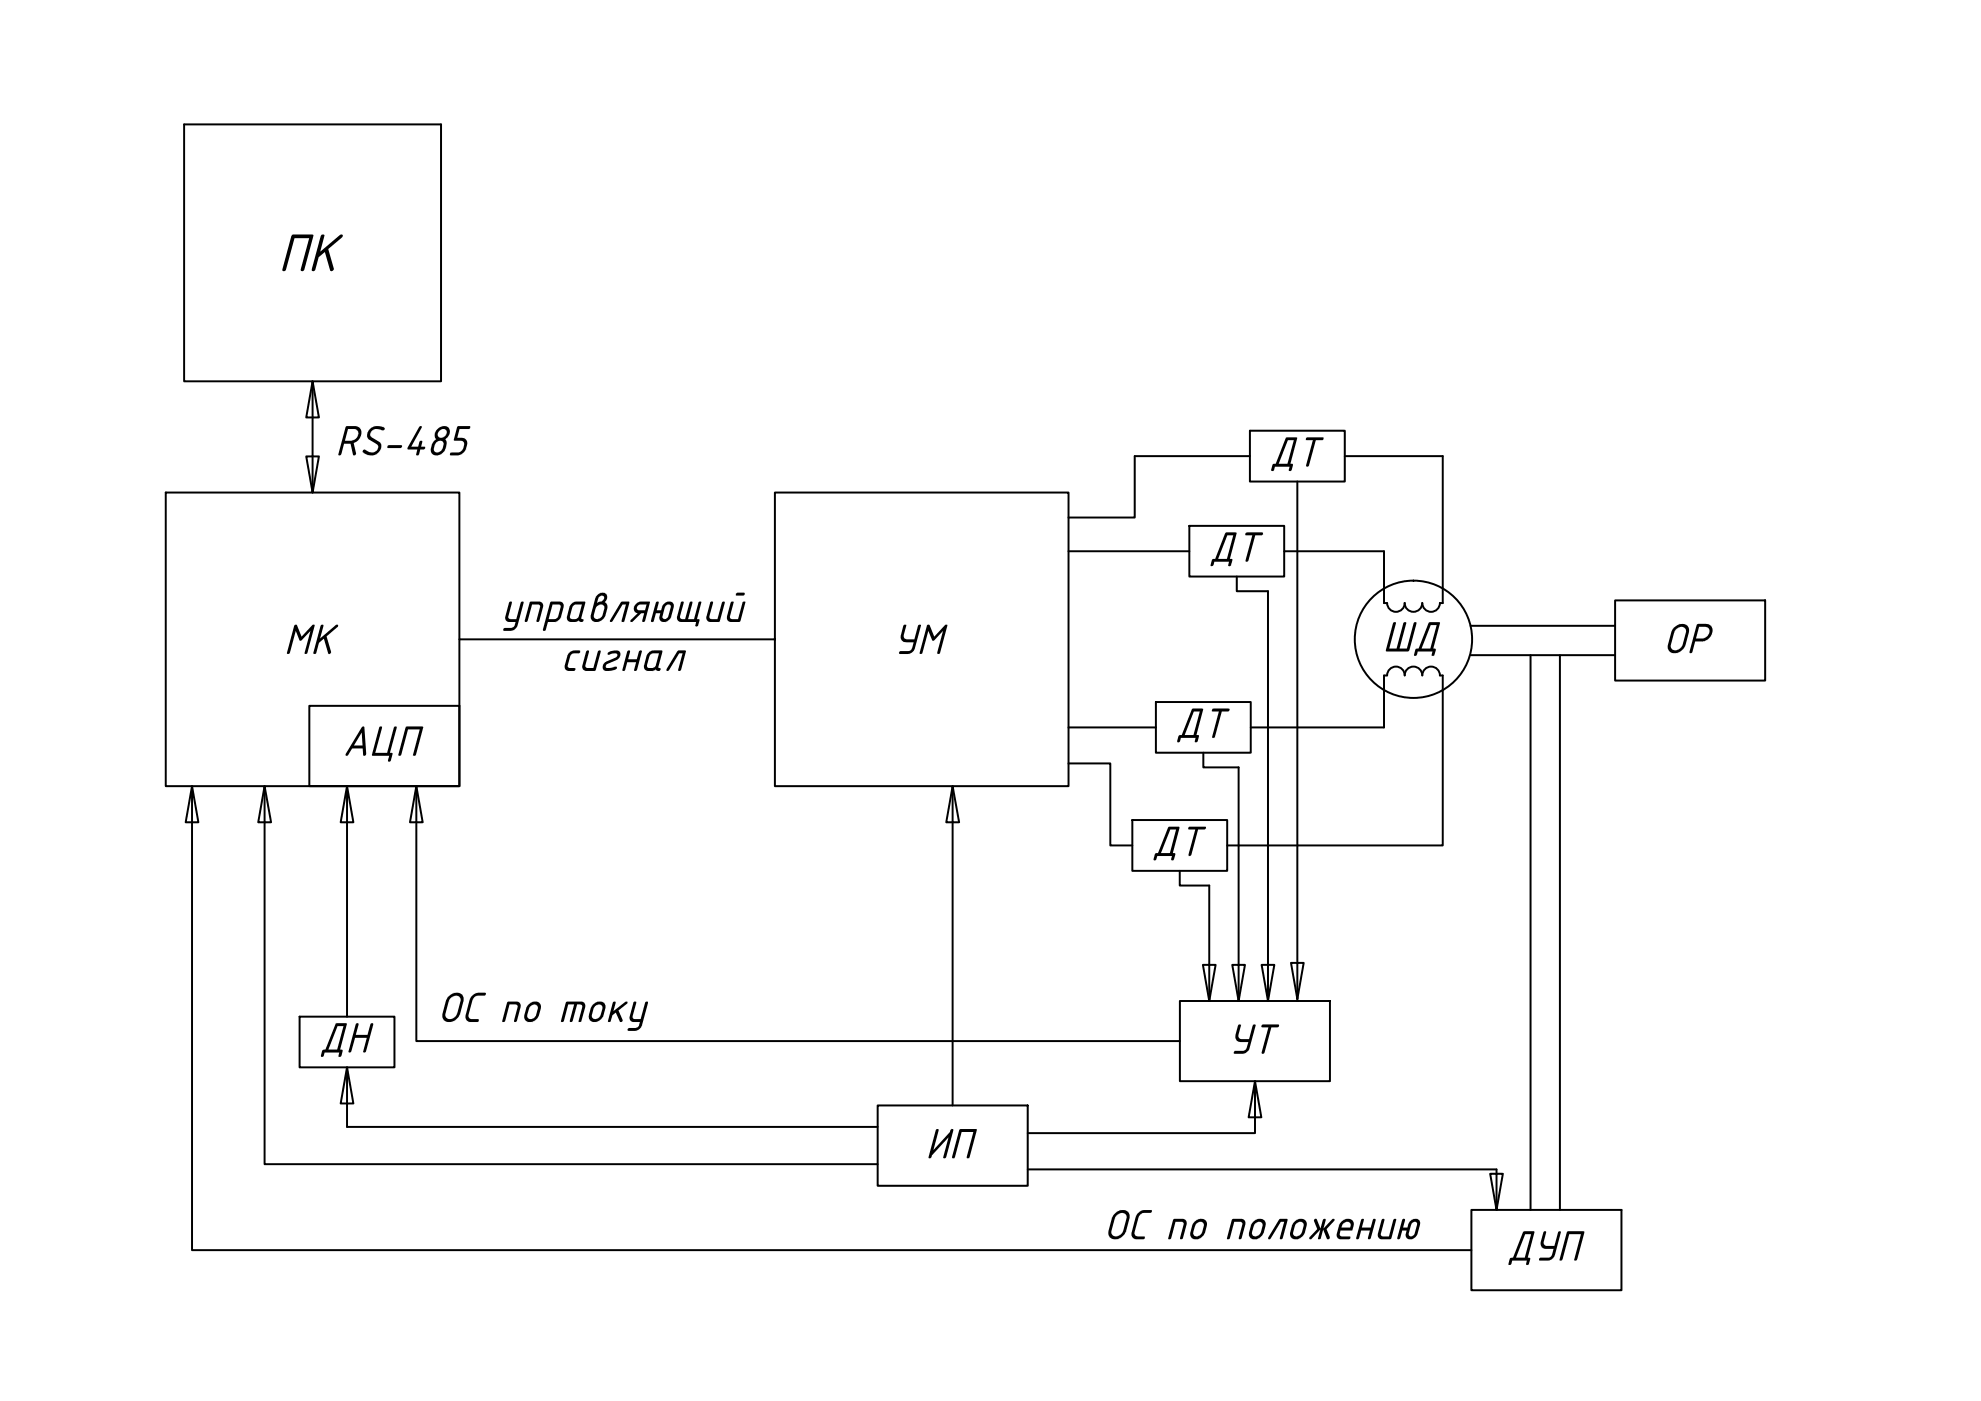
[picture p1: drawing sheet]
<svg xmlns="http://www.w3.org/2000/svg" width="594mm" height="420mm" viewBox="0 0 594 420" stroke-linecap="round" stroke-linejoin="round" font-family="sans-serif">
<g fill="none" stroke="#000" stroke-width=".59">
<path d="M55.2 37.3h77.1v77.1h-77.1zM93.7 114.4l1.9 10.8h-3.8zM93.7 114.4v33.3M91.8 136.9h3.8l-1.9 10.8zM374.8 136.8h-34.5v18.4h-19.9M374.8 129.2h28.5v15.2h-28.5zM403.3 136.8h29.4v44.1l-.9-.1a2.65 2.65 0 0 1-2.6 2.7 2.65 2.65 0 0 1-2.7-2.7 2.65 2.65 0 0 1-2.6 2.7 2.65 2.65 0 0 1-2.7-2.7 2.62 2.62 0 0 1-2.6 2.7 2.62 2.62 0 0 1-2.6-2.7l-.9 .1v-15.6h-30M49.7 147.7h88.1v88.1h-88.1zM356.7 157.7h28.4v15.2h-28.4zM389.1 144.4v155.8M320.4 165.3h36.3M370.9 172.9v4.4h9.4v122.9"/>
<path d="M137.8 191.7h94.6v-44h88v88.1h-88v-44.1M441 187.7h43.3M441 196.5h43.3M459 196.5v166.4M467.8 196.5v166.4M484.3 180.1h45.1v24h-45.1zM92.8 211.7h45v24.1h-45zM320.4 218.2h26.2M346.6 210.5h28.5v15.2h-28.5zM375.1 218.2h40v-15.6h.9a2.62 2.62 0 0 1 2.6-2.7 2.62 2.62 0 0 1 2.6 2.7 2.65 2.65 0 0 1 2.7-2.7 2.65 2.65 0 0 1 2.6 2.7 2.65 2.65 0 0 1 2.7-2.7 2.65 2.65 0 0 1 2.6 2.7h.9v50.9h-64.7M57.6 235.8v139.1h383.7M57.6 235.8l1.9 10.8h-3.8z"/>
<path d="M79.3 235.8l2 10.8h-3.9zM79.3 235.8v113.3h183.9M104.1 235.8l1.9 10.8h-3.8zM104.1 235.8v69.1M124.9 235.8v76.4h228.9M124.9 235.8l1.9 10.8h-3.8zM285.7 235.8l1.9 10.8h-3.8zM285.7 235.8v95.7M320.4 229h12.6v24.5h6.6M360.9 225.7v4.4h10.5v70.1M339.6 245.9h28.4v15.3h-28.4zM353.8 261.2v4.4h8.8v34.6"/>
<path d="M360.7 289.4h3.8l-1.9 10.8zM369.5 289.4h3.9l-2 10.8zM378.3 289.4h3.9l-1.9 10.8zM387.2 288.8h3.8l-1.9 10.8zM89.8 304.9h28.5v15.2h-28.5zM353.8 300.2h45v24h-45zM104.1 320.1l1.9 10.8h-3.8zM104.1 320.1v17.9h159.1M263.2 331.5h45v24.1h-45zM376.4 324.2v15.6h-68.2M376.4 324.2l1.9 10.9h-3.8zM308.2 350.7h140.6v12.2"/>
<path d="M446.9 352h3.8l-1.9 10.9zM441.3 362.9h45v24h-45z"/>
<circle cx="423.9" cy="191.7" r="17.6"/>
</g>
<g fill="#000">
<path d="M87.6 70.5l6.1-.2 .3 .2-2.7 10.3a.55 .55 0 0 1-.6 .6 .55 .55 0 0 1-.5-.6l2.5-9.4h-4.4l-2.5 9.4a.55 .55 0 0 1-.6 .6 .55 .55 0 0 1-.5-.6zM96.4 70.5l.1-.1a.47 .47 0 0 1 .6 0 .47 .47 0 0 1 .2 .5l-1.3 4.6 5.9-5a.51 .51 0 0 1 .8 0 .51 .51 0 0 1-.2 .8l-4.1 3.4 1.7 5.8a.63 .63 0 0 1-.3 .7 .63 .63 0 0 1-.8-.2l-1.6-5.4-1.8 1.5-1 3.7a.55 .55 0 0 1-.6 .6 .55 .55 0 0 1-.5-.6zM110.8 128.7l1.7-.9 1.5 .1a1.27 1.27 0 0 1 1.4 .8 1.2 1.2 0 0 1-1.7 0h-.1a1.69 1.69 0 0 0-2 .4 1.69 1.69 0 0 0-.3 1.9l2.3 1.4a2.22 2.22 0 0 1-.6 3.7l-1.2 .5-1.3-.1-.8-.3a.85 .85 0 0 1-.7-1.3l.4-.1 1.2 .7a1.84 1.84 0 0 0 2-.1 1.84 1.84 0 0 0 .7-1.9l-2.5-1.6a2.02 2.02 0 0 1 0-3.2zM116.3 133.6l3.9-.1a.46 .46 0 0 1 .4 .6 .46 .46 0 0 1-.6 .3h-3.5a.39 .39 0 0 1-.4-.3 .39 .39 0 0 1 .2-.5zM125.8 127.9a.37 .37 0 0 1 .6-.1 .37 .37 0 0 1 0 .5l-3.1 5.7h2.1l.6-1.7a.37 .37 0 0 1 .4-.1 .37 .37 0 0 1 .2 .4l-.3 1.4h.9a.44 .44 0 0 1 .3 .5 .44 .44 0 0 1-.6 .3h-.9l-.5 1.7a.37 .37 0 0 1-.5 .1 .37 .37 0 0 1-.2-.4l.4-1.4h-2.8l-.2-.4zM137.3 127.9l3.4-.1a.46 .46 0 0 1 .3 .5 .46 .46 0 0 1-.5 .4h-2.7l-.7 2.6h1.3a1.64 1.64 0 0 1 1.7 2.2l-.3 .9a3 3 0 0 1-2.8 2.2h-1.7a.46 .46 0 0 1-.4-.6 .46 .46 0 0 1 .6-.3h1.8a1.95 1.95 0 0 0 1.7-1.3l.2-.9a.96 .96 0 0 0-1-1.3h-1.9l-.2-.3zM391.7 131.3l.4-.1h4.5a.44 .44 0 0 1 .3 .5 .44 .44 0 0 1-.6 .3h-1.7l-2.2 7.8a.42 .42 0 0 1-.5 .1 .42 .42 0 0 1-.2-.4l2-7.5h-1.8a.36 .36 0 0 1-.3-.2 .36 .36 0 0 1 .1-.5zM373.6 159.9l.4-.2h4.4a.46 .46 0 0 1 .3 .5 .46 .46 0 0 1-.5 .3h-1.8l-2.2 7.9a.39 .39 0 0 1-.5 .1 .39 .39 0 0 1-.2-.5l2.1-7.5h-1.8a.36 .36 0 0 1-.4-.2 .36 .36 0 0 1 .2-.4zM88.3 187.5l.3-.2 .4 .2 1.4 3.4 3.3-3.5a.37 .37 0 0 1 .5-.1 .37 .37 0 0 1 .1 .5l-2.1 7.9a.43 .43 0 0 1-.4 .5 .43 .43 0 0 1-.4-.5l1.7-6.5-2.5 2.7a.44 .44 0 0 1-.4 .3 .44 .44 0 0 1-.4-.3l-1.1-2.7-1.9 6.8a.39 .39 0 0 1-.5 .1 .39 .39 0 0 1-.2-.4zM96.2 187.5l.1-.1a.39 .39 0 0 1 .5-.1 .39 .39 0 0 1 .2 .5l-1 3.7 4.7-4a.41 .41 0 0 1 .6-.1 .41 .41 0 0 1-.1 .7l-3.3 2.8 1.4 4.6-.1 .3a.42 .42 0 0 1-.4 .3 .42 .42 0 0 1-.4-.2l-1.3-4.4-1.5 1.3-.7 2.9a.45 .45 0 0 1-.5 .5 .45 .45 0 0 1-.4-.5zM152.8 180.6v-.1a.39 .39 0 0 1 .5-.1 .39 .39 0 0 1 .2 .4l-1.1 4.4 .6 .5h1.8l1.6-5.2a.39 .39 0 0 1 .4-.1 .39 .39 0 0 1 .2 .4l-1.7 6.6a2.42 2.42 0 0 1-2.3 1.8h-1.7a.46 .46 0 0 1-.4-.5 .46 .46 0 0 1 .6-.4h1.9l.8-.5 .4-1.3h-1.8a1.28 1.28 0 0 1-1.2-1.7zM158.9 180.6l.3-.2h2.4a1.28 1.28 0 0 1 1.2 1.7l-1.2 4.4a.39 .39 0 0 1-.5 0 .39 .39 0 0 1-.2-.4l1.1-4.3-.5-.5h-1.9l-1.6 5.2a.39 .39 0 0 1-.4 0 .39 .39 0 0 1-.2-.4z"/>
<path d="M170.7 195.8l1.3-.7 1.7-.1a.46 .46 0 0 1 .2 .6 .46 .46 0 0 1-.5 .3l-1.6 .1-.6 .4-.9 3v.6l.3 .3h1.6a.46 .46 0 0 1 .4 .6 .46 .46 0 0 1-.6 .3h-1.3a1.29 1.29 0 0 1-1.3-1.8l.8-3zM175.9 195.3l.1-.1a.39 .39 0 0 1 .4-.1 .39 .39 0 0 1 .2 .4l-1.1 4.3 .5 .5h1.9l1.6-5.1a.39 .39 0 0 1 .4-.1 .39 .39 0 0 1 .2 .4l-1.6 5.6-2.5 .1a1.29 1.29 0 0 1-1.3-1.8zM182.3 195.8l1.5-.6a1.58 1.58 0 0 1 2.3 .9 1.98 1.98 0 0 1-1.3 1.9l-2.6 1.1a.69 .69 0 0 0-.5 1 .69 .69 0 0 0 1 .2l1.5-.3a.5 .5 0 0 1 .9 .2 .5 .5 0 0 1-.6 .6l-1.6 .4a1.5 1.5 0 0 1-2.2-1.1 2 2 0 0 1 1.3-1.8l2.6-1.1a.71 .71 0 0 0 .5-1 .71 .71 0 0 0-1.1-.2l-1.2 .3a.36 .36 0 0 1-.5 0 .36 .36 0 0 1 0-.5zM186.2 180.6l.3-.2h2l.2 .2-1.6 5.9a.42 .42 0 0 1-.5 0 .42 .42 0 0 1-.2-.4l1.3-4.8h-1l-3.3 5.2a.35 .35 0 0 1-.5 0 .35 .35 0 0 1 .1-.5zM188.3 195.2a.39 .39 0 0 1 .4-.1 .39 .39 0 0 1 .2 .4l-.5 2.2h2.6l.8-2.5a.39 .39 0 0 1 .5-.1 .39 .39 0 0 1 .2 .4l-1.6 5.6a.39 .39 0 0 1-.5 .1 .39 .39 0 0 1-.2-.4l.6-2.2h-2.7l-.8 2.5a.39 .39 0 0 1-.4 .1 .39 .39 0 0 1-.2-.4zM203.1 195.3l.5-.3h1.7l.4 .3-1.6 5.8a.39 .39 0 0 1-.5 .1 .39 .39 0 0 1-.2-.4l1.3-4.9h-1l-3.3 5.3a.36 .36 0 0 1-.5-.1 .36 .36 0 0 1 0-.5zM204.2 180.6l.1-.1a.42 .42 0 0 1 .5-.1 .42 .42 0 0 1 .2 .4l-1.1 4 .2 .7 .5 .2h.9l1.5-5.2a.39 .39 0 0 1 .4-.1 .39 .39 0 0 1 .3 .4l-1.4 4.9h1.8l1.5-5.2a.39 .39 0 0 1 .5-.1 .39 .39 0 0 1 .2 .4l-1.3 4.9 .8 .2-.6 1.9a.39 .39 0 0 1-.4 .1 .39 .39 0 0 1-.3-.5l.3-.9h-4.4a1.28 1.28 0 0 1-1.3-1.7zM213 180.6l.1-.1a.42 .42 0 0 1 .5-.1 .42 .42 0 0 1 .2 .4l-1.1 4.4 .2 .3 .5 .2h1.8l1.5-5.2a.39 .39 0 0 1 .4-.1 .39 .39 0 0 1 .3 .4l-1.6 5.6-2.6 .1a1.28 1.28 0 0 1-1.3-1.7zM271.1 187.4a.39 .39 0 0 1 .4-.1 .39 .39 0 0 1 .3 .5l-.8 2.6a1.01 1.01 0 0 0 1 1.3h2.2l1.3-4.3a.39 .39 0 0 1 .5-.1 .39 .39 0 0 1 .2 .5l-1.8 6.6a2.42 2.42 0 0 1-2.2 1.7h-2.2a.46 .46 0 0 1-.4-.5 .46 .46 0 0 1 .6-.3h2.3l.9-.6 .6-2.1h-2.2a1.62 1.62 0 0 1-1.6-2.2zM278 187.5l.4-.2 .4 .2 1.4 3.4 3.2-3.5a.37 .37 0 0 1 .5-.1 .37 .37 0 0 1 .2 .5l-2.1 7.9a.45 .45 0 0 1-.5 .5 .45 .45 0 0 1-.4-.5l1.7-6.5-2.5 2.7a.44 .44 0 0 1-.4 .3 .44 .44 0 0 1-.4-.3l-1.1-2.7-1.7 6.5a.43 .43 0 0 1-.5 .5 .43 .43 0 0 1-.4-.5zM417.8 186.8l.1-.1a.37 .37 0 0 1 .5-.1 .37 .37 0 0 1 .2 .4l-2 7.5h2.2l2.2-7.8a.38 .38 0 0 1 .5-.1 .38 .38 0 0 1 .2 .4l-2 7.5h2.2l2.2-7.8a.38 .38 0 0 1 .5-.1 .38 .38 0 0 1 .2 .4l-2.3 8.3-6.7 .1-.2-.4zM121.6 218.2l.4-.3h4.7l.2 .3-2.3 8.3a.38 .38 0 0 1-.5 .2 .38 .38 0 0 1-.2-.5l2-7.4h-3.5l-2.2 7.7a.38 .38 0 0 1-.5 .2 .38 .38 0 0 1-.2-.5z"/>
<path d="M363.6 212.7l.4-.2h4.4a.46 .46 0 0 1 .3 .6 .46 .46 0 0 1-.6 .3h-1.7l-2.2 7.8a.39 .39 0 0 1-.5 .1 .39 .39 0 0 1-.2-.4l2-7.5h-1.8a.35 .35 0 0 1-.3-.3 .35 .35 0 0 1 .2-.4zM113.7 218.2l.2-.2a.38 .38 0 0 1 .5-.1 .38 .38 0 0 1 .2 .4l-2.1 7.5h3.6l2.2-7.8a.38 .38 0 0 1 .5-.1 .38 .38 0 0 1 .2 .4l-2.1 7.5h.6l.2 .2-.6 2.3a.42 .42 0 0 1-.5 .1 .42 .42 0 0 1-.3-.4l.4-1.3h-5l-.2-.2zM356.5 248.1l.3-.2h4.5a.44 .44 0 0 1 .3 .5 .44 .44 0 0 1-.5 .4h-1.8l-2.2 7.8a.39 .39 0 0 1-.5 .1 .39 .39 0 0 1-.2-.4l2.1-7.5h-1.8a.36 .36 0 0 1-.4-.3 .36 .36 0 0 1 .2-.4zM141.4 298.8l.9-.7 .9-.4h2.2a.46 .46 0 0 1 .3 .6 .46 .46 0 0 1-.6 .3h-1.7a1.79 1.79 0 0 0-1.7 1.3l-1.2 4.4a1.01 1.01 0 0 0 1 1.3h1.8a.46 .46 0 0 1 .2 .6 .46 .46 0 0 1-.5 .3h-1.7a1.61 1.61 0 0 1-1.6-2.2l1.1-4.4zM106.8 307.1l.1-.1a.38 .38 0 0 1 .4-.2 .38 .38 0 0 1 .2 .5l-.8 3.1h3.5l1.1-3.4a.38 .38 0 0 1 .4-.2 .38 .38 0 0 1 .2 .5l-2.3 8.2a.37 .37 0 0 1-.5 .2 .37 .37 0 0 1-.2-.5l1.1-4h-3.5l-1.3 4.3a.37 .37 0 0 1-.5 .2 .37 .37 0 0 1-.2-.5zM152.2 300.5l2.6-.1a1.28 1.28 0 0 1 1.3 1.7l-1.3 4.3a.39 .39 0 0 1-.4 .1 .39 .39 0 0 1-.3-.4l1.2-4.4-.7-.5h-1.8l-1.5 5.2a.39 .39 0 0 1-.5 .1 .39 .39 0 0 1-.2-.4zM169.8 300.5l.3-.1h4.1a1.32 1.32 0 0 1 1.3 1.7l-1.3 4.3a.39 .39 0 0 1-.5 .1 .39 .39 0 0 1-.2-.4l1.1-4.2-.3-.6-1.2-.1-1.6 5.2a.39 .39 0 0 1-.4 .1 .39 .39 0 0 1-.2-.4l1.3-4.9h-1.8l-1.5 5.2a.39 .39 0 0 1-.5 .1 .39 .39 0 0 1-.2-.4zM183.9 300.5h.1a.39 .39 0 0 1 .4-.1 .39 .39 0 0 1 .2 .4l-.6 2.4 3.5-2.7a.41 .41 0 0 1 .6-.1 .41 .41 0 0 1-.2 .7l-2.4 1.9 1.2 2.8a.5 .5 0 0 1-.2 .6 .5 .5 0 0 1-.6-.1l-1.2-2.6-1 .8-.7 1.9a.39 .39 0 0 1-.5 .1 .39 .39 0 0 1-.2-.4zM190 300.5h.1a.42 .42 0 0 1 .5-.1 .42 .42 0 0 1 .2 .4l-1.1 4.3 .5 .5h1.9l1.5-5.1a.39 .39 0 0 1 .5-.1 .39 .39 0 0 1 .2 .4l-1.8 6.6a2.42 2.42 0 0 1-2.2 1.8h-1.7a.46 .46 0 0 1-.4-.6 .46 .46 0 0 1 .6-.3h1.9l.8-.6 .4-1.2h-1.8a1.28 1.28 0 0 1-1.2-1.7zM371.3 307.5l.1-.1a.38 .38 0 0 1 .5-.2 .38 .38 0 0 1 .2 .5l-.7 2.6a.96 .96 0 0 0 1 1.3h2.2l1.2-4.2a.38 .38 0 0 1 .5-.2 .38 .38 0 0 1 .2 .5l-1.8 6.6a2.42 2.42 0 0 1-2.2 1.7h-2.2a.46 .46 0 0 1-.3-.5 .46 .46 0 0 1 .6-.4h2.3l.9-.7 .6-1.9h-2.2a1.63 1.63 0 0 1-1.7-2.2zM378.4 307.4l.3-.2h4.6a.46 .46 0 0 1 .2 .6 .46 .46 0 0 1-.5 .3h-1.7l-2.2 7.8a.4 .4 0 0 1-.5 .1 .4 .4 0 0 1-.3-.4l2.1-7.5h-1.8a.37 .37 0 0 1-.4-.2 .37 .37 0 0 1 .2-.5zM280.7 338.8l.1-.1a.39 .39 0 0 1 .5-.1 .39 .39 0 0 1 .2 .4l-1.6 5.9 5-5.4 .3-.8a.39 .39 0 0 1 .5-.1 .39 .39 0 0 1 .2 .4l-2.1 7.9-.4 .5a.35 .35 0 0 1-.4 0 .35 .35 0 0 1-.1-.5l1.6-5.8-5 5.4-.5 .9a.34 .34 0 0 1-.4 0 .34 .34 0 0 1-.1-.5z"/>
<path d="M287.8 338.7h5.1l-2.1 8.2a.45 .45 0 0 1-.4 .5 .45 .45 0 0 1-.5-.5l2-7.4h-3.5l-2 7.4a.45 .45 0 0 1-.4 .5 .45 .45 0 0 1-.5-.5zM341.1 364l.2-.3a2.59 2.59 0 0 1 2-.8h1.8a.44 .44 0 0 1 .3 .6 .44 .44 0 0 1-.5 .2h-1.8a1.91 1.91 0 0 0-1.7 1.4l-1.2 4.4a1.04 1.04 0 0 0 1 1.3h1.8a.44 .44 0 0 1 .3 .6 .44 .44 0 0 1-.6 .3h-1.7a1.59 1.59 0 0 1-1.6-2.2l1.2-4.6zM352 365.6l2.5-.1a1.3 1.3 0 0 1 1.3 1.8l-1.2 4.3a.39 .39 0 0 1-.5 .1 .39 .39 0 0 1-.2-.5l1.1-4.3-.5-.5h-2l-1.5 5.2a.39 .39 0 0 1-.4 .1 .39 .39 0 0 1-.2-.5zM369.6 365.6l2.5-.1a1.3 1.3 0 0 1 1.3 1.8l-1.2 4.3a.39 .39 0 0 1-.5 .1 .39 .39 0 0 1-.2-.5l1.1-4.3-.5-.5h-2l-1.4 5.2a.39 .39 0 0 1-.5 .1 .39 .39 0 0 1-.2-.5zM383.7 365.6l2.2-.1 .2 .2-1.6 5.9a.39 .39 0 0 1-.5 .1 .39 .39 0 0 1-.2-.5l1.3-4.8h-1l-3.3 5.3a.37 .37 0 0 1-.5-.1 .37 .37 0 0 1 0-.5zM394.2 365.6h.7l1.1 2.8 .9-2.8a.39 .39 0 0 1 .5-.1 .39 .39 0 0 1 .2 .4l-.7 2.5 2.7-2.8a.39 .39 0 0 1 .6 0 .39 .39 0 0 1-.1 .6l-2.3 2.4 1 2.5a.51 .51 0 0 1-.3 .5 .51 .51 0 0 1-.6-.1l-1.1-2.8-.8 2.9a.39 .39 0 0 1-.5 .1 .39 .39 0 0 1-.2-.5l.7-2.5-2.8 2.9a.38 .38 0 0 1-.5-.1 .38 .38 0 0 1 .1-.5l2.2-2.4-1-2.5zM408.3 365.6a.39 .39 0 0 1 .5-.1 .39 .39 0 0 1 .2 .4l-.6 2.2h2.7l.7-2.5a.42 .42 0 0 1 .5-.1 .42 .42 0 0 1 .3 .4l-1.7 5.7a.39 .39 0 0 1-.5 .1 .39 .39 0 0 1-.2-.5l.6-2.2h-2.6l-.8 2.6a.39 .39 0 0 1-.5 .1 .39 .39 0 0 1-.2-.5zM414.5 365.6a.39 .39 0 0 1 .5-.1 .39 .39 0 0 1 .2 .4l-1.1 4.4 .4 .5h2l1.5-5.2a.39 .39 0 0 1 .5-.1 .39 .39 0 0 1 .2 .4l-1.5 5.6-.3 .2h-2.4a1.28 1.28 0 0 1-1.3-1.8zM462.9 369.5l.1-.1a.38 .38 0 0 1 .5-.2 .38 .38 0 0 1 .1 .5l-.6 2.6a.96 .96 0 0 0 .9 1.3h2.2l1.1-3.9a.43 .43 0 0 1 .4-.5 .43 .43 0 0 1 .5 .5l-1.8 6.6a2.45 2.45 0 0 1-2.2 1.8h-2.2a.46 .46 0 0 1-.4-.6 .46 .46 0 0 1 .6-.3h2.5l.7-.6 .6-2.1h-2.2a1.61 1.61 0 0 1-1.6-2.2zM469.9 369.5l.4-.3h4.6l.2 .3-2.3 8.5a.39 .39 0 0 1-.5 .1 .39 .39 0 0 1-.2-.5l2-7.5h-3.5l-2.2 7.9a.39 .39 0 0 1-.5 .1 .39 .39 0 0 1-.2-.5z"/>
<path d="M103.6 128.1l.4-.3h2.9l.8 .4 .6 .8v1.3l-.5 1.3-.9 .8-.8 .5 .7 3-.2 .5a.43 .43 0 0 1-.4 .2 .43 .43 0 0 1-.4-.3l-.7-3.2h-1.9l-1 3.4a.37 .37 0 0 1-.5 .1 .37 .37 0 0 1-.2-.4zM104.4 128.7l-1 3.5h1.8a2.09 2.09 0 0 0 1.9-3.2l-.7-.3z"/>
<path d="M130.9 132.6l-.5 .6-.3 1.2a1.16 1.16 0 0 0 .8 1.3 1.16 1.16 0 0 0 1.4-.6l.7-1.6a1.11 1.11 0 0 0-.6-1.3 1.11 1.11 0 0 0-1.4 .4zM131 128.9l1-.8a1.85 1.85 0 0 1 2.6 .2 1.85 1.85 0 0 1-.3 2.7l-.3 .3a.45 .45 0 0 0-.4 .3 .45 .45 0 0 0 .2 .5l.2 .5-.2 1.2a2.72 2.72 0 0 1-4.3 2.2l-.3-.6v-1l.5-1.5 .5-.7a.45 .45 0 0 0 .5-.3 .45 .45 0 0 0-.2-.5v-.1a2.48 2.48 0 0 1 .5-2.4zM131.9 129a1.23 1.23 0 0 0-.4 2 1.23 1.23 0 0 0 2-.3 1.17 1.17 0 0 0 .2-1.8 1.17 1.17 0 0 0-1.8 .1z"/>
<path d="M385.7 131.3l3.1-.1 .2 .1-2 7.8a.49 .49 0 0 1 .5 0 .49 .49 0 0 1 .2 .4l-.3 1.3-.3 .4a.35 .35 0 0 1-.5 .1 .35 .35 0 0 1-.1-.5l.2-.8h-4.4l-.2 .8a.45 .45 0 0 1-.4 .5 .45 .45 0 0 1-.5-.5l.5-1.6 .9-.1zM386.2 132l-2.7 7.1h2.6l1.9-7.1z"/>
<path d="M367.5 159.8l3-.1 .4 .2-2.1 7.7a.49 .49 0 0 1 .5 0 .49 .49 0 0 1 .3 .4l-.6 1.7a.39 .39 0 0 1-.4 .1 .39 .39 0 0 1-.2-.5l.2-.8h-4.4l-.5 1.2a.39 .39 0 0 1-.4 .1 .39 .39 0 0 1-.2-.5l.4-1.5 .9-.2zM368.1 160.5l-2.8 7.1h2.6l1.9-7.1z"/>
<path d="M165.1 180.6l2.6-.2a1.28 1.28 0 0 1 1.3 1.7l-.7 2.7a2.45 2.45 0 0 1-2.3 1.7h-1.7l-.6 2.2a.45 .45 0 0 1-.4 .5 .45 .45 0 0 1-.5-.5zM165.7 181.3l-1.2 4.4 2.1-.1 .8-.8 .8-2.8-.1-.5-.4-.2z"/>
<path d="M172.1 181.5l-.5 .6-.7 2.7 .2 .7 .4 .2 1.2-.1 .7-.4 1.1-3.9h-2zM171.3 181.2l1.2-.8 3 .1-1.2 4.7a.48 .48 0 0 0 .7 .6 .74 .74 0 0 1-.6 .7 .74 .74 0 0 1-.9-.4l-.7 .4h-1.5a1.28 1.28 0 0 1-1.2-1.7l.7-2.9z"/>
<path d="M179.6 179.1l-.6 1.7 .3-.1a2.04 2.04 0 0 0 1.9-1.2 .82 .82 0 0 0-.6-.9 .82 .82 0 0 0-1 .5zM179 178.5a1.63 1.63 0 0 1 1.8-.8 1.63 1.63 0 0 1 1.3 1.5l-.5 1.1a.33 .33 0 0 0-.2 .4 .33 .33 0 0 0 .4 .2l.4 1.3-.6 2.3-.6 1-.8 .7a1.8 1.8 0 0 1-2.2 .2 1.8 1.8 0 0 1-.8-2.1l1.3-4.8zM179.1 181.8l-.4 .5-.6 2a1.15 1.15 0 0 0 .7 1.4 1.15 1.15 0 0 0 1.4-.5l.5-.6 .5-2a1.16 1.16 0 0 0-.7-1.3 1.16 1.16 0 0 0-1.4 .5z"/>
<path d="M190.8 181.1l1.3-.7h2.6l.2 .2-1.6 5.9a.39 .39 0 0 1-.5 0 .39 .39 0 0 1-.2-.4l.6-2.2h-.9l-2.8 2.6a.37 .37 0 0 1-.5-.1 .37 .37 0 0 1 .2-.5l2-2a1.54 1.54 0 0 1-1.2-1.2 1.54 1.54 0 0 1 .8-1.6zM191.3 181.6a.75 .75 0 0 0-.3 .9 .75 .75 0 0 0 .7 .5h1.7l.5-1.7h-2z"/>
<path d="M195.2 196.2l-.5 .6-.7 2.6 .1 .6 .4 .3h1.2l.9-.5 1-3.9h-1.7zM194.4 195.8l1.3-.7 2.9 .1-1.1 4.7a.48 .48 0 0 0 .6 .6 .74 .74 0 0 1-.6 .7 .74 .74 0 0 1-.8-.4l-1.1 .4h-1.1a1.29 1.29 0 0 1-1.3-1.8l.7-2.8z"/>
<path d="M196.8 180.6l.1-.1a.39 .39 0 0 1 .4-.1 .39 .39 0 0 1 .2 .4l-.6 2.2h1.4l.2-.9a1.96 1.96 0 0 1 1.5-1.6 1.96 1.96 0 0 1 2 .7l.1 .7-.8 2.9a2.03 2.03 0 0 1-1.4 1.6 2.03 2.03 0 0 1-2.1-.5l-.1-.8 .3-1.2h-1.3l-.8 2.6a.42 .42 0 0 1-.5 0 .42 .42 0 0 1-.2-.4zM199.8 181.5l-.4 .6-.7 2.7a.82 .82 0 0 0 .6 .9 .82 .82 0 0 0 1-.6l.8-3a.74 .74 0 0 0-.4-.8 .74 .74 0 0 0-.9 .2z"/>
<path d="M219.2 180.6l.1-.1a.39 .39 0 0 1 .5-.1 .39 .39 0 0 1 .2 .4l-1.1 4.5 .6 .4h1.8l1.5-5.2a.39 .39 0 0 1 .5-.1 .39 .39 0 0 1 .2 .4l-1.5 5.6-2.7 .1a1.28 1.28 0 0 1-1.3-1.7zM220.8 177.9l.4-.2h1.8a.46 .46 0 0 1 .3 .6 .46 .46 0 0 1-.5 .3h-1.8a.35 .35 0 0 1-.4-.2 .35 .35 0 0 1 .2-.5z"/>
<path d="M428.5 186.7l.2-.1h2.9l.3 .2-2.1 7.7h.2a.41 .41 0 0 1 .4 0 .41 .41 0 0 1 .2 .5l-.6 1.6a.39 .39 0 0 1-.4 .1 .39 .39 0 0 1-.2-.4l.2-.9h-4.4l-.5 1.2a.39 .39 0 0 1-.4 .1 .39 .39 0 0 1-.2-.4l.3-1.5 .3-.3h.7zM429.1 187.5l-2.8 7h2.6l1.9-7z"/>
<path d="M502.6 188.8l-.6 1-.9 3.5a1.5 1.5 0 0 0 .8 1.7 1.5 1.5 0 0 0 1.9-.5l.7-.9 1.1-3.8a1.53 1.53 0 0 0-1-1.8 1.53 1.53 0 0 0-1.8 .6zM502 188.3l1.3-1 1.5-.2a1.92 1.92 0 0 1 1.6 2.7l-.9 3.5-.5 1.1-1.4 1.2-1.5 .3a1.92 1.92 0 0 1-1.9-2.6l1.1-4.1z"/>
<path d="M508.9 187.3l.5-.2h2.3a2.14 2.14 0 0 1 1.9 1.4 2.14 2.14 0 0 1-.6 2.3l-.5 .6-1.1 .8-.8 .2h-2.2l-1.1 3.4a.39 .39 0 0 1-.4 .1 .39 .39 0 0 1-.2-.4zM509.5 188l-.9 3.5h1.8a2.04 2.04 0 0 0 1.9-1.1 2.04 2.04 0 0 0-.2-2.2l-.7-.2z"/>
<path d="M108.5 219.7l-2.4 3.9h2.6zM108.5 218.1a.41 .41 0 0 1 .4-.2 .41 .41 0 0 1 .4 .3l.5 7.9-.1 .4a.41 .41 0 0 1-.5 .2 .41 .41 0 0 1-.3-.3l-.1-1.9h-3.2l-1.3 2.1a.39 .39 0 0 1-.6 0 .39 .39 0 0 1 0-.5z"/>
<path d="M357.5 212.7l.3-.2h2.7l.3 .2-2 7.7a.49 .49 0 0 1 .5 0 .49 .49 0 0 1 .3 .5l-.6 1.6a.39 .39 0 0 1-.5 .1 .39 .39 0 0 1-.2-.4l.2-.9h-4.4l-.4 1.2a.39 .39 0 0 1-.5 .1 .39 .39 0 0 1-.2-.4l.5-1.6 .9-.2zM358 213.4l-2.7 7h2.6l1.9-7z"/>
<path d="M350.4 248l3.1-.1 .2 .2-2 7.7h.6l.2 .3-.4 1.5a.45 .45 0 0 1-.4 .4 .45 .45 0 0 1-.5-.4l.3-.9h-4.4l-.3 .9a.43 .43 0 0 1-.4 .5 .43 .43 0 0 1-.4-.5l.4-1.6 .9-.2zM351 248.8l-2.8 7h2.6l1.9-7z"/>
<path d="M100.6 307.1l.4-.3h2.8l.2 .3-2 7.7h.2a.39 .39 0 0 1 .4 0 .39 .39 0 0 1 .2 .4l-.6 1.7a.39 .39 0 0 1-.5 .1 .39 .39 0 0 1-.2-.5l.2-.8h-4.4l-.4 1.2a.39 .39 0 0 1-.5 .1 .39 .39 0 0 1-.2-.5l.5-1.5 .9-.2zM101.2 307.7l-2.7 7.1h2.6l1.9-7.1z"/>
<path d="M135.3 299.2l-.6 .8-1.1 3.9a1.53 1.53 0 0 0 .9 1.7 1.53 1.53 0 0 0 1.9-.6l.7-1.1 1-3.5a1.5 1.5 0 0 0-.8-1.8 1.5 1.5 0 0 0-1.9 .5zM134.3 299.1l1.4-1.1 1.5-.3a1.99 1.99 0 0 1 1.8 2.7l-1.4 4.4-.7 .9-1.5 .7a2.01 2.01 0 0 1-2.2-.4 2.01 2.01 0 0 1-.5-2.1l1-3.8z"/>
<path d="M158.2 301.6l1-.8a1.8 1.8 0 0 1 2.2-.3 1.8 1.8 0 0 1 .8 2.1l-.6 2-.4 .7-1.7 1.2a1.69 1.69 0 0 1-1.8-.4 1.69 1.69 0 0 1-.4-1.8zM159 301.8l-.9 2.5a1.2 1.2 0 0 0 .8 1.4 1.2 1.2 0 0 0 1.5-.6l.3-.5 .6-2a1.15 1.15 0 0 0-.7-1.4 1.15 1.15 0 0 0-1.5 .5z"/>
<path d="M177.6 301.6l.6-.6a1.89 1.89 0 0 1 2.1-.6 1.89 1.89 0 0 1 1.3 1.8l-.7 2.7-1.3 1.2a1.8 1.8 0 0 1-2.2 .3 1.8 1.8 0 0 1-.8-2.1l.6-2zM178.4 301.8l-.3 .5-.6 2a1.15 1.15 0 0 0 .7 1.4 1.15 1.15 0 0 0 1.4-.5l.4-.5 .7-2.1a1.2 1.2 0 0 0-.8-1.4 1.2 1.2 0 0 0-1.5 .6z"/>
<path d="M334.8 364.5l-.5 1-1 3.5a1.53 1.53 0 0 0 1 1.8 1.53 1.53 0 0 0 1.8-.6l.6-.7 1.1-4a1.5 1.5 0 0 0-.8-1.7 1.5 1.5 0 0 0-1.9 .5zM334.1 364.2l1.2-1 1.3-.3a1.92 1.92 0 0 1 2.1 2.6l-1 3.5-.5 1.2-1.4 1.1-1.4 .4a1.97 1.97 0 0 1-1.9-2.7l1-3.9z"/>
<path d="M357.9 366.7l1-.8a1.8 1.8 0 0 1 2.2-.2 1.8 1.8 0 0 1 .8 2l-.8 2.6-1 .9a1.81 1.81 0 0 1-2.2 .4 1.81 1.81 0 0 1-.9-2.1zM358.7 367l-.8 2.5a1.21 1.21 0 0 0 .9 1.4 1.21 1.21 0 0 0 1.4-.8l.8-2.4a1.19 1.19 0 0 0-.8-1.3 1.19 1.19 0 0 0-1.5 .6z"/>
<path d="M375.6 366.7l.9-.8a1.8 1.8 0 0 1 2.2-.2 1.8 1.8 0 0 1 .8 2l-.8 2.6-1 .9a1.81 1.81 0 0 1-2.2 .4 1.81 1.81 0 0 1-.9-2.1zM376.5 366.9l-.4 .4-.6 2.2a1.21 1.21 0 0 0 .9 1.4 1.21 1.21 0 0 0 1.4-.8l.8-2.4a1.15 1.15 0 0 0-.7-1.3 1.15 1.15 0 0 0-1.4 .5z"/>
<path d="M388.3 366.3l.5-.4a1.8 1.8 0 0 1 2.2-.2 1.8 1.8 0 0 1 .8 2l-.7 2.4-1.1 1.1a1.81 1.81 0 0 1-2.2 .4 1.81 1.81 0 0 1-.9-2.1l.6-2.2zM388.8 366.9l-.4 .6-.6 2a1.14 1.14 0 0 0 .7 1.3 1.14 1.14 0 0 0 1.4-.5l.5-.5 .5-2.1a1.15 1.15 0 0 0-.7-1.3 1.15 1.15 0 0 0-1.4 .5z"/>
<path d="M402.9 366.9l-.6 1.2h2.6l.1-.4a1.15 1.15 0 0 0-.7-1.3 1.15 1.15 0 0 0-1.4 .5zM402 366.7l.9-.8a1.8 1.8 0 0 1 2.2-.2 1.8 1.8 0 0 1 .8 2l-.4 1.3h-3.5l-.2 1.3 .3 .5h2.5a.44 .44 0 0 1 .3 .6 .44 .44 0 0 1-.5 .3h-2.2a1.28 1.28 0 0 1-1.3-1.8z"/>
<path d="M420.6 365.6a.42 .42 0 0 1 .5-.1 .42 .42 0 0 1 .3 .4l-.6 2.2h1.3l.2-.8a2.05 2.05 0 0 1 3.4-1.2l.2 .9-.8 2.9a2.03 2.03 0 0 1-1.4 1.6 2.03 2.03 0 0 1-2-.5l-.2-.9 .3-1.1h-1.3l-.8 2.6a.39 .39 0 0 1-.5 .1 .39 .39 0 0 1-.2-.5zM423.6 366.6l-.4 .7-.7 2.6a.87 .87 0 0 0 .7 .9 .87 .87 0 0 0 1-.7l.8-2.8a.75 .75 0 0 0-.4-.9 .75 .75 0 0 0-1 .2z"/>
<path d="M456.9 369.3l3.1-.1 .2 .3-2.1 7.7h.2a.41 .41 0 0 1 .5 0 .41 .41 0 0 1 .1 .4l-.5 1.7a.39 .39 0 0 1-.5 .1 .39 .39 0 0 1-.2-.5l.2-.8h-4.4l-.4 1.2a.39 .39 0 0 1-.5 .1 .39 .39 0 0 1-.2-.5l.5-1.5 .8-.2zM457.4 370.1l-2.8 7.1h2.7l1.9-7.1z"/>
</g>
</svg>
